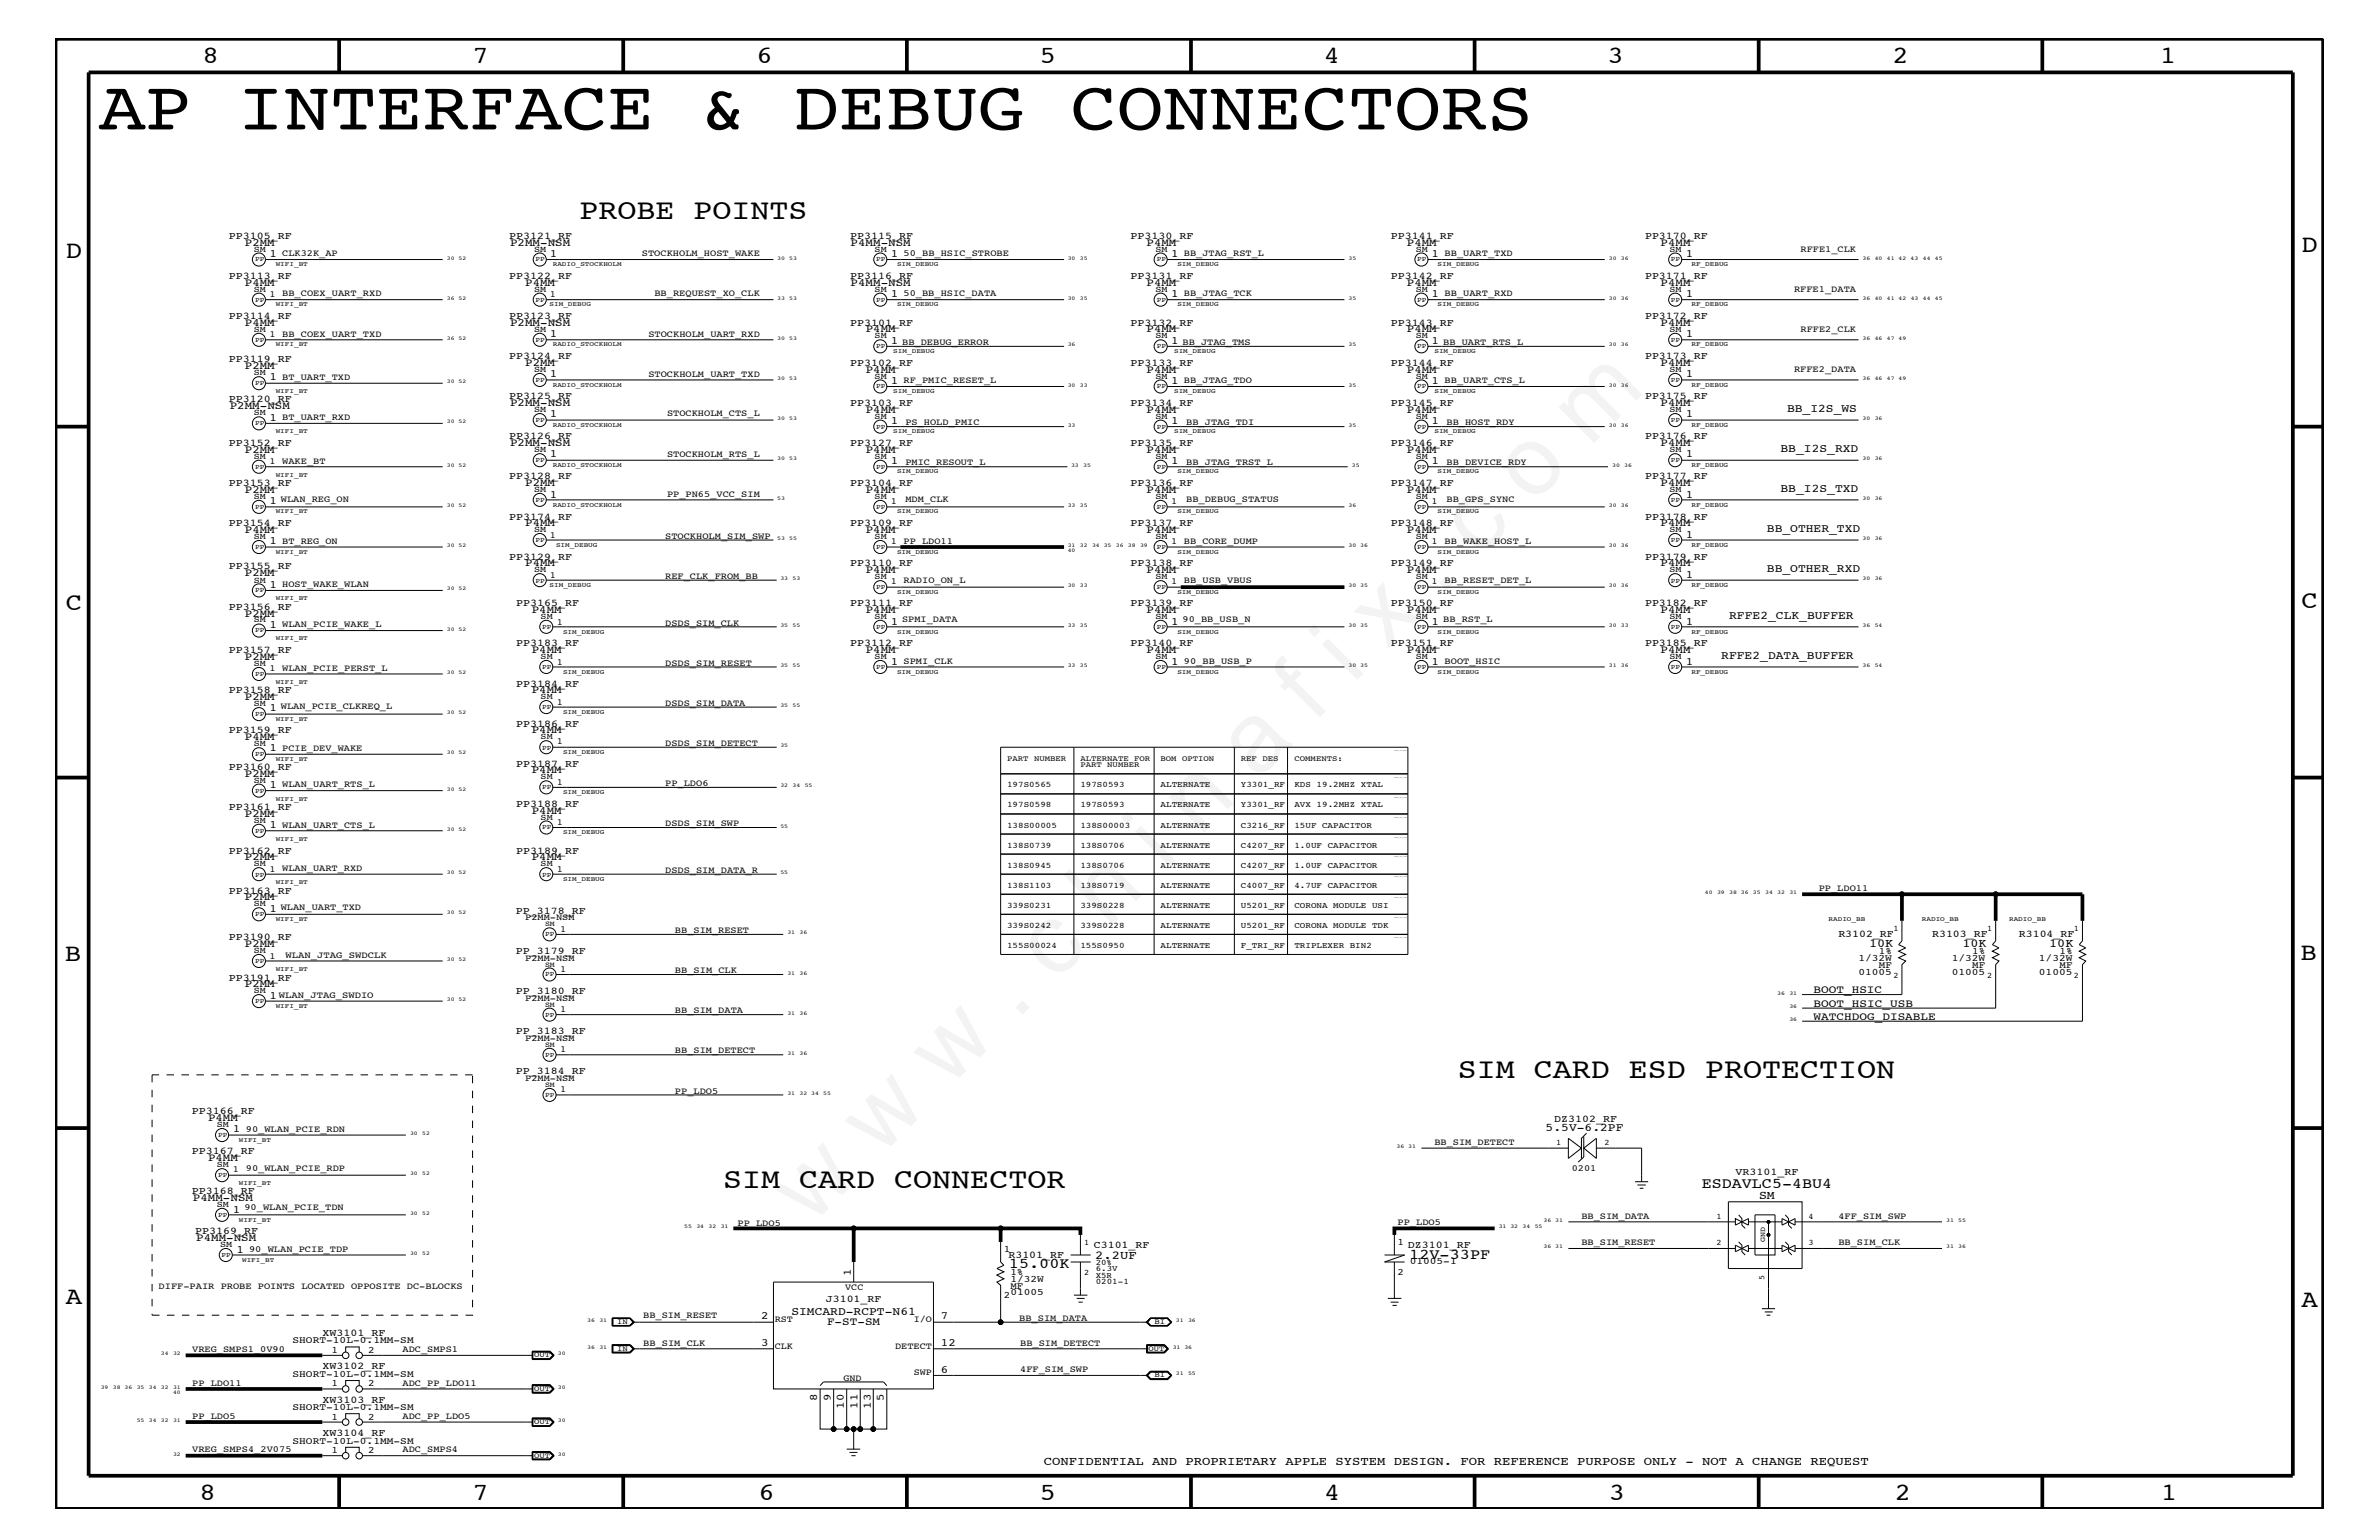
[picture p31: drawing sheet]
<svg xmlns="http://www.w3.org/2000/svg" width="432mm" height="279mm" viewBox="0 0 432 279" stroke-linecap="round" stroke-linejoin="round" font-family="sans-serif">
<defs><g id="words">
<text font-size="17.6" x="147.1" y="222.6" transform="rotate(-45 147.1 222.6)">w w w . c h i n a f i x . c o m</text>
<text font-size="12.7" x="17.9" y="23.5">AP INTERFACE &amp; DEBUG CONNECTORS</text>
<g font-size="5.2">
<text x="105.2" y="39.8">PROBE POINTS</text>
<text x="264.6" y="195.6">SIM CARD ESD PROTECTION</text>
<text x="131.2" y="215.6">SIM CARD CONNECTOR</text>
</g>
<g font-size="4.5">
<text x="36.7" y="11.5">8</text>
<text x="85.8" y="11.5">7</text>
<text x="137.3" y="11.5">6</text>
<text x="188.7" y="11.5">5</text>
<text x="240.3" y="11.5">4</text>
<text x="291.8" y="11.5">3</text>
<text x="343.5" y="11.5">2</text>
<text x="392" y="11.5">1</text>
<text x="11.9" y="46.8">D</text>
<text x="417.7" y="45.7">D</text>
<text x="11.9" y="110.6">C</text>
<text x="417.7" y="110.4">C</text>
<text x="11.8" y="174.3">B</text>
<text x="417.6" y="174.2">B</text>
<text x="11.9" y="236.7">A</text>
<text x="417.7" y="237.1">A</text>
<text x="36.2" y="272.1">8</text>
<text x="85.8" y="272.1">7</text>
<text x="137.7" y="272.1">6</text>
<text x="188.7" y="272.1">5</text>
<text x="240.4" y="272.1">4</text>
<text x="292" y="272.1">3</text>
<text x="343.9" y="272.1">2</text>
<text x="392.2" y="272.1">1</text>
</g>
<g font-size="2.7">
<text x="308.9" y="215.6">ESDAVLC5-4BU4</text>
<text x="183.1" y="230.1">15.00K</text>
<text x="255.8" y="228.4">12V-33PF</text>
</g>
<g font-size="2.2">
<text x="339.3" y="171.8">10K</text>
<text x="356.2" y="171.8">10K</text>
<text x="371.9" y="171.8">10K</text>
<text x="319.3" y="217.5">SM</text>
<text x="198.8" y="228.4">2.2UF</text>
<text x="189.5" y="265.9">CONFIDENTIAL AND PROPRIETARY APPLE SYSTEM DESIGN. FOR REFERENCE PURPOSE ONLY - NOT A CHANGE REQUEST</text>
</g>
<g font-size="2.1">
<text x="324.4" y="74.7">BB_I2S_WS</text>
<text x="323.2" y="82">BB_I2S_RXD</text>
<text x="323.2" y="89.3">BB_I2S_TXD</text>
<text x="320.7" y="96.5">BB_OTHER_TXD</text>
<text x="320.7" y="103.8">BB_OTHER_RXD</text>
<text x="313.9" y="112.3">RFFE2_CLK_BUFFER</text>
<text x="312.4" y="119.6">RFFE2_DATA_BUFFER</text>
<text x="280.5" y="205.2">5.5V-6.2PF</text>
<text x="143.6" y="238.6">SIMCARD-RCPT-N61</text>
</g>
<g font-size="2">
<text x="44.5" y="44.6">P2MM</text>
<text x="48.9" y="46.6">1</text>
<text x="92.6" y="44.6">P2MM-NSM</text>
<text x="99.8" y="46.6">1</text>
<text x="154.4" y="44.6">P4MM-NSM</text>
<text x="161.7" y="46.6">1</text>
<text x="208.1" y="44.6">P4MM</text>
<text x="212.6" y="46.6">1</text>
<text x="255.4" y="44.6">P4MM</text>
<text x="259.8" y="46.6">1</text>
<text x="301.4" y="44.6">P4MM</text>
<text x="306" y="46.6">1</text>
<text x="44.5" y="51.8">P4MM</text>
<text x="95.3" y="51.8">P4MM</text>
<text x="154.4" y="51.8">P4MM-NSM</text>
<text x="161.7" y="53.9">1</text>
<text x="208.1" y="51.8">P4MM</text>
<text x="212.6" y="53.9">1</text>
<text x="255.4" y="51.8">P4MM</text>
<text x="259.8" y="53.9">1</text>
<text x="301.4" y="51.8">P4MM</text>
<text x="306" y="53.9">1</text>
<text x="44.5" y="59.1">P4MM</text>
<text x="92.6" y="59.1">P2MM-NSM</text>
<text x="301.4" y="59.1">P4MM</text>
<text x="99.8" y="61.2">1</text>
<text x="157.1" y="60.3">P4MM</text>
<text x="161.7" y="62.3">1</text>
<text x="208.1" y="60.3">P4MM</text>
<text x="212.6" y="62.3">1</text>
<text x="255.4" y="60.3">P4MM</text>
<text x="259.8" y="62.3">1</text>
<text x="306" y="61.2">1</text>
<text x="44.5" y="67">P2MM</text>
<text x="48.9" y="69">1</text>
<text x="95.3" y="66.4">P2MM</text>
<text x="99.8" y="68.4">1</text>
<text x="157.1" y="67.6">P4MM</text>
<text x="161.7" y="69.6">1</text>
<text x="208.1" y="67.6">P4MM</text>
<text x="212.6" y="69.6">1</text>
<text x="255.4" y="67.6">P4MM</text>
<text x="259.8" y="69.6">1</text>
<text x="301.4" y="66.4">P4MM</text>
<text x="306" y="68.4">1</text>
<text x="41.7" y="74.3">P2MM-NSM</text>
<text x="48.9" y="76.3">1</text>
<text x="92.6" y="73.7">P2MM-NSM</text>
<text x="99.8" y="75.7">1</text>
<text x="157.1" y="74.9">P4MM</text>
<text x="161.7" y="76.9">1</text>
<text x="208.1" y="74.9">P4MM</text>
<text x="212.6" y="76.9">1</text>
<text x="255.4" y="74.9">P4MM</text>
<text x="259.8" y="76.9">1</text>
<text x="301.4" y="73.7">P4MM</text>
<text x="306" y="75.7">1</text>
<text x="44.5" y="82.2">P2MM</text>
<text x="92.6" y="80.9">P2MM-NSM</text>
<text x="99.8" y="83">1</text>
<text x="157.1" y="82.2">P4MM</text>
<text x="208.1" y="82.2">P4MM</text>
<text x="255.4" y="82.2">P4MM</text>
<text x="301.4" y="80.9">P4MM</text>
<text x="306" y="83">1</text>
<text x="44.5" y="89.4">P2MM</text>
<text x="95.3" y="88.2">P2MM</text>
<text x="157.1" y="89.4">P4MM</text>
<text x="161.7" y="84.2">1</text>
<text x="208.1" y="89.4">P4MM</text>
<text x="212.6" y="84.2">1</text>
<text x="255.4" y="89.4">P4MM</text>
<text x="259.8" y="84.2">1</text>
<text x="301.4" y="88.2">P4MM</text>
<text x="48.9" y="91.5">1</text>
<text x="95.3" y="95.4">P4MM</text>
<text x="99.8" y="90.3">1</text>
<text x="301.4" y="95.4">P4MM</text>
<text x="306" y="90.3">1</text>
<text x="44.5" y="96.7">P4MM</text>
<text x="48.9" y="98.7">1</text>
<text x="157.1" y="96.7">P4MM</text>
<text x="208.1" y="96.7">P4MM</text>
<text x="255.4" y="96.7">P4MM</text>
<text x="306" y="97.6">1</text>
<text x="44.5" y="104.6">P2MM</text>
<text x="48.9" y="106.6">1</text>
<text x="95.3" y="102.7">P4MM</text>
<text x="157.1" y="104">P4MM</text>
<text x="208.1" y="104">P4MM</text>
<text x="255.4" y="104">P4MM</text>
<text x="301.4" y="102.7">P4MM</text>
<text x="306" y="104.8">1</text>
<text x="44.5" y="111.9">P2MM</text>
<text x="48.9" y="113.9">1</text>
<text x="96.5" y="111.2">P4MM</text>
<text x="157.1" y="111.2">P4MM</text>
<text x="161.7" y="113.3">1</text>
<text x="208.1" y="111.2">P4MM</text>
<text x="212.6" y="113.3">1</text>
<text x="255.4" y="111.2">P4MM</text>
<text x="259.8" y="113.3">1</text>
<text x="301.4" y="111.2">P4MM</text>
<text x="306" y="113.3">1</text>
<text x="44.5" y="119.7">P2MM</text>
<text x="96.5" y="118.5">P4MM</text>
<text x="157.1" y="118.5">P4MM</text>
<text x="208.1" y="118.5">P4MM</text>
<text x="255.4" y="118.5">P4MM</text>
<text x="301.4" y="118.5">P4MM</text>
<text x="96.5" y="125.8">P4MM</text>
<text x="161.7" y="120.6">1</text>
<text x="212.6" y="120.6">1</text>
<text x="259.8" y="120.6">1</text>
<text x="306" y="120.6">1</text>
<text x="44.5" y="127">P2MM</text>
<text x="48.9" y="129.1">1</text>
<text x="44.5" y="134.2">P4MM</text>
<text x="48.9" y="136.3">1</text>
<text x="96.5" y="133">P4MM</text>
<text x="44.5" y="140.9">P2MM</text>
<text x="48.9" y="143">1</text>
<text x="96.5" y="140.3">P4MM</text>
<text x="44.5" y="148.2">P2MM</text>
<text x="96.5" y="147.6">P4MM</text>
<text x="48.9" y="150.2">1</text>
<text x="44.5" y="156.1">P2MM</text>
<text x="96.5" y="156.1">P4MM</text>
<text x="44.5" y="163.4">P2MM</text>
<text x="48.9" y="165.4">1</text>
<text x="44.5" y="171.8">P2MM</text>
<text x="44.5" y="179.1">P2MM</text>
<text x="48.9" y="181.2">1</text>
<text x="329.2" y="182.7">BOOT_HSIC_USB</text>
<text x="329.2" y="180.2">BOOT_HSIC</text>
<text x="329.2" y="185">WATCHDOG_DISABLE</text>
<text x="37.8" y="203.4">P4MM</text>
<text x="42.2" y="205.4">1</text>
<text x="37.8" y="210.7">P4MM</text>
<text x="35" y="217.9">P4MM-NSM</text>
<text x="42.2" y="220">1</text>
<text x="35.6" y="225.2">P4MM-NSM</text>
<text x="42.9" y="227.3">1</text>
<text x="154.4" y="231.5" transform="rotate(-90 154.4 231.5)">1</text>
<text x="138.2" y="239.4">2</text>
<text x="170.8" y="239.4">7</text>
<text x="138.2" y="244.2">3</text>
<text x="150.1" y="240.5">F-ST-SM</text>
<text x="170.8" y="244.2">12</text>
<text x="170.8" y="249">6</text>
<text x="148.3" y="254.2" transform="rotate(-90 148.3 254.2)">8</text>
<text x="150.8" y="254.2" transform="rotate(-90 150.8 254.2)">9</text>
<text x="153.2" y="255.6" transform="rotate(-90 153.2 255.6)">10</text>
<text x="155.6" y="255.6" transform="rotate(-90 155.6 255.6)">11</text>
<text x="158.1" y="255.6" transform="rotate(-90 158.1 255.6)">13</text>
<text x="160.4" y="254.2" transform="rotate(-90 160.4 254.2)">5</text>
</g>
<g font-size="1.9">
<text x="41.5" y="43.4">PP3105_RF</text>
<text x="92.4" y="43.4">PP3121_RF</text>
<text x="154.3" y="43.4">PP3115_RF</text>
<text x="205.2" y="43.4">PP3130_RF</text>
<text x="252.4" y="43.4">PP3141_RF</text>
<text x="298.6" y="43.4">PP3170_RF</text>
<text x="41.5" y="50.7">PP3113_RF</text>
<text x="92.4" y="50.7">PP3122_RF</text>
<text x="154.3" y="50.7">PP3116_RF</text>
<text x="205.2" y="50.7">PP3131_RF</text>
<text x="252.4" y="50.7">PP3142_RF</text>
<text x="298.6" y="50.7">PP3171_RF</text>
<text x="41.5" y="57.9">PP3114_RF</text>
<text x="92.4" y="57.9">PP3123_RF</text>
<text x="154.3" y="59.1">PP3101_RF</text>
<text x="205.2" y="59.1">PP3132_RF</text>
<text x="252.4" y="59.1">PP3143_RF</text>
<text x="298.6" y="57.9">PP3172_RF</text>
<text x="41.5" y="65.7">PP3119_RF</text>
<text x="92.4" y="65.1">PP3124_RF</text>
<text x="298.6" y="65.1">PP3173_RF</text>
<text x="154.3" y="66.4">PP3102_RF</text>
<text x="205.2" y="66.4">PP3133_RF</text>
<text x="252.4" y="66.4">PP3144_RF</text>
<text x="41.5" y="73">PP3120_RF</text>
<text x="92.4" y="72.4">PP3125_RF</text>
<text x="154.3" y="73.7">PP3103_RF</text>
<text x="205.2" y="73.7">PP3134_RF</text>
<text x="252.4" y="73.7">PP3145_RF</text>
<text x="298.6" y="72.4">PP3175_RF</text>
<text x="41.5" y="80.9">PP3152_RF</text>
<text x="92.4" y="79.7">PP3126_RF</text>
<text x="154.3" y="80.9">PP3127_RF</text>
<text x="205.2" y="80.9">PP3135_RF</text>
<text x="252.4" y="80.9">PP3146_RF</text>
<text x="298.6" y="79.7">PP3176_RF</text>
<text x="41.5" y="88.2">PP3153_RF</text>
<text x="92.4" y="87">PP3128_RF</text>
<text x="154.3" y="88.2">PP3104_RF</text>
<text x="205.2" y="88.2">PP3136_RF</text>
<text x="252.4" y="88.2">PP3147_RF</text>
<text x="298.6" y="87">PP3177_RF</text>
<text x="41.5" y="95.4">PP3154_RF</text>
<text x="92.4" y="94.3">PP3174_RF</text>
<text x="154.3" y="95.4">PP3109_RF</text>
<text x="205.2" y="95.4">PP3137_RF</text>
<text x="252.4" y="95.4">PP3148_RF</text>
<text x="298.6" y="94.3">PP3178_RF</text>
<text x="92.4" y="101.5">PP3129_RF</text>
<text x="298.6" y="101.5">PP3179_RF</text>
<text x="41.5" y="103.3">PP3155_RF</text>
<text x="154.3" y="102.7">PP3110_RF</text>
<text x="205.2" y="102.7">PP3138_RF</text>
<text x="252.4" y="102.7">PP3149_RF</text>
<text x="41.5" y="110.6">PP3156_RF</text>
<text x="93.7" y="110">PP3165_RF</text>
<text x="154.3" y="110">PP3111_RF</text>
<text x="205.2" y="110">PP3139_RF</text>
<text x="252.4" y="110">PP3150_RF</text>
<text x="298.6" y="110">PP3182_RF</text>
<text x="41.5" y="118.5">PP3157_RF</text>
<text x="93.7" y="117.3">PP3183_RF</text>
<text x="154.3" y="117.3">PP3112_RF</text>
<text x="205.2" y="117.3">PP3140_RF</text>
<text x="252.4" y="117.3">PP3151_RF</text>
<text x="298.6" y="117.3">PP3185_RF</text>
<text x="41.5" y="125.8">PP3158_RF</text>
<text x="93.7" y="124.6">PP3184_RF</text>
<text x="93.7" y="131.9">PP3186_RF</text>
<text x="41.5" y="133">PP3159_RF</text>
<text x="41.5" y="139.7">PP3160_RF</text>
<text x="93.7" y="139.1">PP3187_RF</text>
<text x="41.5" y="147">PP3161_RF</text>
<text x="93.7" y="146.4">PP3188_RF</text>
<text x="41.5" y="154.9">PP3162_RF</text>
<text x="93.7" y="154.9">PP3189_RF</text>
<text x="41.5" y="162.2">PP3163_RF</text>
<text x="93.6" y="165.8">PP_3178_RF</text>
<text x="41.5" y="170.6">PP3190_RF</text>
<text x="93.6" y="173.1">PP_3179_RF</text>
<text x="333.7" y="170">R3102_RF</text>
<text x="350.7" y="170">R3103_RF</text>
<text x="366.4" y="170">R3104_RF</text>
<text x="41.5" y="177.9">PP3191_RF</text>
<text x="93.6" y="180.4">PP_3180_RF</text>
<text x="93.6" y="187.6">PP_3183_RF</text>
<text x="93.6" y="194.8">PP_3184_RF</text>
<text x="34.8" y="202.1">PP3166_RF</text>
<text x="282.1" y="203.5">DZ3102_RF</text>
<text x="34.8" y="209.4">PP3167_RF</text>
<text x="315" y="213.2">VR3101_RF</text>
<text x="34.8" y="216.7">PP3168_RF</text>
<text x="35.4" y="224">PP3169_RF</text>
<text x="198.5" y="226.5">C3101_RF</text>
<text x="255.5" y="226.5">DZ3101_RF</text>
<text x="183" y="228.2">R3101_RF</text>
<text x="149.9" y="236.2">J3101_RF</text>
<text x="58.5" y="242.4">XW3101_RF</text>
<text x="58.5" y="248.4">XW3102_RF</text>
<text x="58.5" y="254.5">XW3103_RF</text>
<text x="58.5" y="260.5">XW3104_RF</text>
</g>
<g font-size="1.8">
<text x="341" y="173.2">1%</text>
<text x="358" y="173.2">1%</text>
<text x="373.8" y="173.2">1%</text>
<text x="337.3" y="176.8">01005</text>
<text x="337.3" y="174.4">1/32W</text>
<text x="341" y="175.6">MF</text>
<text x="354.2" y="174.4">1/32W</text>
<text x="354.2" y="176.8">01005</text>
<text x="358" y="175.6">MF</text>
<text x="370.1" y="176.8">01005</text>
<text x="370.1" y="174.4">1/32W</text>
<text x="373.8" y="175.6">MF</text>
<text x="182.2" y="227.1">1</text>
<text x="253.7" y="225.9">1</text>
<text x="183.4" y="232.6">1/32W</text>
<text x="183.4" y="231.3">1%</text>
<text x="183.4" y="233.8">MF</text>
<text x="253.7" y="231.3">2</text>
<text x="255.9" y="229.4">01005-1</text>
<text x="182.2" y="235.6">2</text>
<text x="183.4" y="235">01005</text>
<text x="53.1" y="243.7">SHORT-10L-0.1MM-SM</text>
<text x="60.2" y="245.4">1</text>
<text x="66.8" y="245.4">2</text>
<text x="53.1" y="249.8">SHORT-10L-0.1MM-SM</text>
<text x="60.2" y="251.5">1</text>
<text x="66.8" y="251.5">2</text>
<text x="53.1" y="255.9">SHORT-10L-0.1MM-SM</text>
<text x="60.2" y="257.6">1</text>
<text x="66.8" y="257.6">2</text>
<text x="53.1" y="261.9">SHORT-10L-0.1MM-SM</text>
<text x="60.2" y="263.6">1</text>
<text x="66.8" y="263.6">2</text>
</g>
<g font-size="1.7">
<text x="51.2" y="46.5">CLK32K_AP</text>
<text x="116.5" y="46.5">STOCKHOLM_HOST_WAKE</text>
<text x="164" y="46.5">50_BB_HSIC_STROBE</text>
<text x="214.9" y="46.5">BB_JTAG_RST_L</text>
<text x="262.2" y="46.5">BB_UART_TXD</text>
<text x="326.8" y="45.7">RFFE1_CLK</text>
<text x="48.9" y="53.9">1 BB_COEX_UART_RXD</text>
<text x="99.8" y="53.9">1</text>
<text x="118.8" y="53.8">BB_REQUEST_XO_CLK</text>
<text x="164" y="53.8">50_BB_HSIC_DATA</text>
<text x="214.9" y="53.8">BB_JTAG_TCK</text>
<text x="262.2" y="53.8">BB_UART_RXD</text>
<text x="325.6" y="52.9">RFFE1_DATA</text>
<text x="48.9" y="61.2">1 BB_COEX_UART_TXD</text>
<text x="117.7" y="61.1">STOCKHOLM_UART_RXD</text>
<text x="163.7" y="62.6">BB_DEBUG_ERROR</text>
<text x="214.6" y="62.6">BB_JTAG_TMS</text>
<text x="262" y="62.6">BB_UART_RTS_L</text>
<text x="326.8" y="60.2">RFFE2_CLK</text>
<text x="51.2" y="68.9">BT_UART_TXD</text>
<text x="117.7" y="68.4">STOCKHOLM_UART_TXD</text>
<text x="164" y="69.5">RF_PMIC_RESET_L</text>
<text x="214.9" y="69.5">BB_JTAG_TDO</text>
<text x="262.2" y="69.5">BB_UART_CTS_L</text>
<text x="325.6" y="67.5">RFFE2_DATA</text>
<text x="51.2" y="76.2">BT_UART_RXD</text>
<text x="121.1" y="75.6">STOCKHOLM_CTS_L</text>
<text x="164.3" y="77.2">PS_HOLD_PMIC</text>
<text x="215.3" y="77.2">BB_JTAG_TDI</text>
<text x="262.6" y="77.2">BB_HOST_RDY</text>
<text x="121.1" y="82.8">STOCKHOLM_RTS_L</text>
<text x="48.9" y="84.2">1 WAKE_BT</text>
<text x="164.3" y="84.4">PMIC_RESOUT_L</text>
<text x="215.3" y="84.4">BB_JTAG_TRST_L</text>
<text x="262.6" y="84.4">BB_DEVICE_RDY</text>
<text x="51" y="91.1">WLAN_REG_ON</text>
<text x="121.1" y="90.1">PP_PN65_VCC_SIM</text>
<text x="161.7" y="91.5">1</text>
<text x="164.3" y="91.1">MDM_CLK</text>
<text x="212.6" y="91.5">1</text>
<text x="215.3" y="91.1">BB_DEBUG_STATUS</text>
<text x="259.8" y="91.5">1</text>
<text x="262.6" y="91.1">BB_GPS_SYNC</text>
<text x="51.2" y="98.7">BT_REG_ON</text>
<text x="99.8" y="97.6">1</text>
<text x="120.7" y="97.7">STOCKHOLM_SIM_SWP</text>
<text x="161.7" y="98.8">1</text>
<text x="164" y="98.7">PP_LDO11</text>
<text x="212.6" y="98.8">1</text>
<text x="214.9" y="98.7">BB_CORE_DUMP</text>
<text x="259.8" y="98.8">1</text>
<text x="262.2" y="98.7">BB_WAKE_HOST_L</text>
<text x="51.2" y="106.5">HOST_WAKE_WLAN</text>
<text x="99.8" y="104.8">1</text>
<text x="120.7" y="105">REF_CLK_FROM_BB</text>
<text x="161.7" y="106">1</text>
<text x="164" y="105.9">RADIO_ON_L</text>
<text x="212.6" y="106">1</text>
<text x="214.9" y="105.9">BB_USB_VBUS</text>
<text x="259.8" y="106">1</text>
<text x="262.2" y="105.9">BB_RESET_DET_L</text>
<text x="51.2" y="113.7">WLAN_PCIE_WAKE_L</text>
<text x="101.1" y="113.3">1</text>
<text x="120.7" y="113.6">DSDS_SIM_CLK</text>
<text x="163.7" y="112.9">SPMI_DATA</text>
<text x="214.6" y="112.9">90_BB_USB_N</text>
<text x="262" y="112.9">BB_RST_L</text>
<text x="48.9" y="121.8">1 WLAN_PCIE_PERST_L</text>
<text x="101.1" y="120.6">1</text>
<text x="120.7" y="120.8">DSDS_SIM_RESET</text>
<text x="164" y="120.4">SPMI_CLK</text>
<text x="214.9" y="120.4">90_BB_USB_P</text>
<text x="262.2" y="120.4">BOOT_HSIC</text>
<text x="51" y="128.7">WLAN_PCIE_CLKREQ_L</text>
<text x="101.1" y="127.9">1</text>
<text x="120.7" y="128">DSDS_SIM_DATA</text>
<text x="51.2" y="136.2">PCIE_DEV_WAKE</text>
<text x="101.1" y="135.1">1</text>
<text x="120.7" y="135.3">DSDS_SIM_DETECT</text>
<text x="51.2" y="142.9">WLAN_UART_RTS_L</text>
<text x="101.1" y="142.4">1</text>
<text x="120.7" y="142.6">PP_LDO6</text>
<text x="101.1" y="149.6">1</text>
<text x="120.7" y="149.9">DSDS_SIM_SWP</text>
<text x="51.2" y="150.1">WLAN_UART_CTS_L</text>
<text x="48.9" y="158.2">1</text>
<text x="51.2" y="158">WLAN_UART_RXD</text>
<text x="101.1" y="158.2">1</text>
<text x="120.7" y="158.4">DSDS_SIM_DATA_R</text>
<text x="330.1" y="161.7">PP_LDO11</text>
<text x="51" y="165">WLAN_UART_TXD</text>
<text x="95.3" y="167">P2MM-NSM</text>
<text x="48.9" y="173.9">1</text>
<text x="51.8" y="173.8">WLAN_JTAG_SWDCLK</text>
<text x="101.7" y="169">1</text>
<text x="122.5" y="169.3">BB_SIM_RESET</text>
<text x="95.3" y="174.3">P2MM-NSM</text>
<text x="101.7" y="176.3">1</text>
<text x="122.5" y="176.6">BB_SIM_CLK</text>
<text x="50.6" y="181">WLAN_JTAG_SWDIO</text>
<text x="95.3" y="181.6">P2MM-NSM</text>
<text x="101.7" y="183.6">1</text>
<text x="122.5" y="183.8">BB_SIM_DATA</text>
<text x="95.3" y="188.8">P2MM-NSM</text>
<text x="101.7" y="190.9">1</text>
<text x="122.5" y="191.1">BB_SIM_DETECT</text>
<text x="95.3" y="196.1">P2MM-NSM</text>
<text x="101.7" y="198.1">1</text>
<text x="122.5" y="198.4">PP_LDO5</text>
<text x="44.6" y="205.3">90_WLAN_PCIE_RDN</text>
<text x="260.4" y="207.7">BB_SIM_DETECT</text>
<text x="42.2" y="212.7">1</text>
<text x="44.6" y="212.5">90_WLAN_PCIE_RDP</text>
<text x="285.3" y="212.4">0201</text>
<text x="44.4" y="219.6">90_WLAN_PCIE_TDN</text>
<text x="287" y="221.1">BB_SIM_DATA</text>
<text x="333.7" y="221.1">4FF_SIM_SWP</text>
<text x="45.2" y="227.1">90_WLAN_PCIE_TDP</text>
<text x="133.9" y="222.4">PP_LDO5</text>
<text x="253.7" y="222.3">PP_LDO5</text>
<text x="287" y="225.9">BB_SIM_RESET</text>
<text x="333.7" y="225.9">BB_SIM_CLK</text>
<text x="28.8" y="233.8">DIFF-PAIR PROBE POINTS LOCATED OPPOSITE DC-BLOCKS</text>
<text x="116.8" y="239.2">BB_SIM_RESET</text>
<text x="140.6" y="239.9">RST</text>
<text x="153.4" y="234">VCC</text>
<text x="165.9" y="239.9">I/O</text>
<text x="185" y="239.6">BB_SIM_DATA</text>
<text x="34.9" y="245.3">VREG_SMPS1_0V90</text>
<text x="73.1" y="245.3">ADC_SMPS1</text>
<text x="116.8" y="244.1">BB_SIM_CLK</text>
<text x="140.6" y="244.7">CLK</text>
<text x="162.5" y="244.7">DETECT</text>
<text x="185.2" y="244.1">BB_SIM_DETECT</text>
<text x="34.9" y="251.4">PP_LDO11</text>
<text x="73.1" y="251.4">ADC_PP_LDO11</text>
<text x="153.1" y="250.6">GND</text>
<text x="165.9" y="249.5">SWP</text>
<text x="185.2" y="248.9">4FF_SIM_SWP</text>
<text x="34.9" y="257.4">PP_LDO5</text>
<text x="73.1" y="257.4">ADC_PP_LDO5</text>
<text x="34.9" y="263.5">VREG_SMPS4_2V075</text>
<text x="73.1" y="263.5">ADC_SMPS4</text>
</g>
<g font-size="1.6">
<text x="46.1" y="45.7">SM</text>
<text x="96.9" y="45.7">SM</text>
<text x="158.7" y="45.7">SM</text>
<text x="209.7" y="45.7">SM</text>
<text x="257" y="45.7">SM</text>
<text x="303" y="45.7">SM</text>
<text x="46.1" y="52.9">SM</text>
<text x="96.9" y="52.9">SM</text>
<text x="158.7" y="52.9">SM</text>
<text x="209.7" y="52.9">SM</text>
<text x="257" y="52.9">SM</text>
<text x="303" y="52.9">SM</text>
<text x="46.1" y="60.2">SM</text>
<text x="96.9" y="60.2">SM</text>
<text x="158.7" y="61.4">SM</text>
<text x="209.7" y="61.4">SM</text>
<text x="257" y="61.4">SM</text>
<text x="303" y="60.2">SM</text>
<text x="46.1" y="68.1">SM</text>
<text x="96.9" y="67.5">SM</text>
<text x="158.7" y="68.7">SM</text>
<text x="209.7" y="68.7">SM</text>
<text x="257" y="68.7">SM</text>
<text x="303" y="67.5">SM</text>
<text x="46.1" y="75.4">SM</text>
<text x="96.9" y="74.7">SM</text>
<text x="158.7" y="76">SM</text>
<text x="209.7" y="76">SM</text>
<text x="257" y="76">SM</text>
<text x="303" y="74.7">SM</text>
<text x="46.1" y="83.3">SM</text>
<text x="96.9" y="82">SM</text>
<text x="158.7" y="83.3">SM</text>
<text x="209.7" y="83.3">SM</text>
<text x="257" y="83.3">SM</text>
<text x="303" y="82">SM</text>
<text x="96.9" y="89.3">SM</text>
<text x="303" y="89.3">SM</text>
<text x="46.1" y="90.5">SM</text>
<text x="158.7" y="90.5">SM</text>
<text x="209.7" y="90.5">SM</text>
<text x="257" y="90.5">SM</text>
<text x="46.1" y="97.7">SM</text>
<text x="96.9" y="96.5">SM</text>
<text x="158.7" y="97.7">SM</text>
<text x="209.7" y="97.7">SM</text>
<text x="257" y="97.7">SM</text>
<text x="303" y="96.5">SM</text>
<text x="46.1" y="105.7">SM</text>
<text x="96.9" y="103.8">SM</text>
<text x="158.7" y="105">SM</text>
<text x="209.7" y="105">SM</text>
<text x="257" y="105">SM</text>
<text x="303" y="103.8">SM</text>
<text x="46.1" y="112.9">SM</text>
<text x="98.1" y="112.3">SM</text>
<text x="158.7" y="112.3">SM</text>
<text x="209.7" y="112.3">SM</text>
<text x="257" y="112.3">SM</text>
<text x="303" y="112.3">SM</text>
<text x="98.1" y="119.6">SM</text>
<text x="158.7" y="119.6">SM</text>
<text x="209.7" y="119.6">SM</text>
<text x="257" y="119.6">SM</text>
<text x="303" y="119.6">SM</text>
<text x="46.1" y="120.8">SM</text>
<text x="46.1" y="128">SM</text>
<text x="98.1" y="126.9">SM</text>
<text x="46.1" y="135.3">SM</text>
<text x="98.1" y="134.1">SM</text>
<text x="46.1" y="142">SM</text>
<text x="98.1" y="141.4">SM</text>
<text x="46.1" y="149.3">SM</text>
<text x="98.1" y="148.7">SM</text>
<text x="46.1" y="157.2">SM</text>
<text x="98.1" y="157.2">SM</text>
<text x="46.1" y="164.5">SM</text>
<text x="46.1" y="172.9">SM</text>
<text x="46.1" y="180.2">SM</text>
<text x="39.4" y="204.4">SM</text>
<text x="39.4" y="211.7">SM</text>
<text x="39.4" y="219">SM</text>
<text x="40" y="226.3">SM</text>
</g>
<g font-size="1.5">
<text x="182.8" y="142.9">197S0565</text>
<text x="196.1" y="142.9">197S0593</text>
<text x="210.7" y="142.9">ALTERNATE</text>
<text x="225.2" y="142.9">Y3301_RF</text>
<text x="235" y="142.9">KDS 19.2MHZ XTAL</text>
<text x="182.8" y="146.5">197S0598</text>
<text x="196.1" y="146.5">197S0593</text>
<text x="210.7" y="146.5">ALTERNATE</text>
<text x="225.2" y="146.5">Y3301_RF</text>
<text x="235" y="146.5">AVX 19.2MHZ XTAL</text>
<text x="182.8" y="153.8">138S0739</text>
<text x="182.8" y="150.1">138S00005</text>
<text x="196.1" y="150.1">138S00003</text>
<text x="196.1" y="153.8">138S0706</text>
<text x="210.7" y="150.1">ALTERNATE</text>
<text x="210.7" y="153.8">ALTERNATE</text>
<text x="225.2" y="150.1">C3216_RF</text>
<text x="225.2" y="153.8">C4207_RF</text>
<text x="234.9" y="150.1">15UF CAPACITOR</text>
<text x="234.9" y="153.8">1.0UF CAPACITOR</text>
<text x="182.8" y="157.4">138S0945</text>
<text x="182.8" y="161.1">138S1103</text>
<text x="196.1" y="157.4">138S0706</text>
<text x="196.1" y="161.1">138S0719</text>
<text x="210.7" y="161.1">ALTERNATE</text>
<text x="210.7" y="157.4">ALTERNATE</text>
<text x="225.2" y="161.1">C4007_RF</text>
<text x="225.2" y="157.4">C4207_RF</text>
<text x="234.9" y="161.1">4.7UF CAPACITOR</text>
<text x="234.9" y="157.4">1.0UF CAPACITOR</text>
<text x="182.8" y="164.7">339S0231</text>
<text x="196.1" y="164.7">339S0228</text>
<text x="210.7" y="164.7">ALTERNATE</text>
<text x="225.2" y="164.7">U5201_RF</text>
<text x="234.9" y="164.7">CORONA MODULE USI</text>
<text x="182.8" y="172">155S00024</text>
<text x="182.8" y="168.3">339S0242</text>
<text x="196.1" y="172">155S0950</text>
<text x="196.1" y="168.3">339S0228</text>
<text x="210.7" y="172">ALTERNATE</text>
<text x="210.7" y="168.3">ALTERNATE</text>
<text x="225.2" y="172">F_TRI_RF</text>
<text x="225.2" y="168.3">U5201_RF</text>
<text x="234.9" y="172">TRIPLEXER BIN2</text>
<text x="234.9" y="168.3">CORONA MODULE TDK</text>
<text x="343.7" y="168.9">1</text>
<text x="360.7" y="168.9">1</text>
<text x="376.4" y="168.9">1</text>
<text x="343.7" y="177.4">2</text>
<text x="360.7" y="177.4">2</text>
<text x="376.4" y="177.4">2</text>
<text x="282.4" y="207.7">1</text>
<text x="291.3" y="207.7">2</text>
<text x="311.6" y="221.1">1</text>
<text x="328.3" y="221.1">4</text>
<text x="196.8" y="225.9">1</text>
<text x="311.6" y="225.9">2</text>
<text x="328.3" y="225.9">3</text>
<text x="196.8" y="231.3">2</text>
<text x="198.9" y="233">0201-1</text>
<text x="198.9" y="230.7">6.3V</text>
<text x="198.9" y="229.6">20%</text>
<text x="198.9" y="231.8">X5R</text>
<text x="320.3" y="232.3" transform="rotate(-90 320.3 232.3)">5</text>
</g>
<g font-size="1.4">
<text x="182.8" y="138">PART NUMBER</text>
<text x="196.1" y="138">ALTERNATE FOR</text>
<text x="196.1" y="139.2">PART NUMBER</text>
<text x="210.7" y="138">BOM OPTION</text>
<text x="225.2" y="138">REF DES</text>
<text x="234.9" y="138">COMMENTS:</text>
<text x="98.9" y="168.1">SM</text>
<text x="98.9" y="175.4">SM</text>
<text x="98.9" y="182.7">SM</text>
<text x="98.9" y="189.9">SM</text>
<text x="98.9" y="197.2">SM</text>
<text x="320.4" y="225.3" transform="rotate(-90 320.4 225.3)">GND</text>
<text x="112" y="240.2">IN</text>
<text x="112" y="245.1">IN</text>
<text x="208.4" y="245.1">OUT</text>
<text x="209.6" y="240.2">BI</text>
<text x="96.9" y="246.2">OUT</text>
<text x="209.6" y="249.9">BI</text>
<text x="96.9" y="252.3">OUT</text>
<text x="96.9" y="258.4">OUT</text>
<text x="96.9" y="264.4">OUT</text>
</g>
<g font-size="1.3">
<text x="46.3" y="47.4">PP</text>
<text x="97.2" y="47.4">PP</text>
<text x="159" y="47.4">PP</text>
<text x="210" y="47.4">PP</text>
<text x="257.2" y="47.4">PP</text>
<text x="303.3" y="47.4">PP</text>
<text x="46.3" y="54.7">PP</text>
<text x="97.2" y="54.7">PP</text>
<text x="159" y="54.7">PP</text>
<text x="210" y="54.7">PP</text>
<text x="257.2" y="54.7">PP</text>
<text x="303.3" y="54.7">PP</text>
<text x="46.3" y="62">PP</text>
<text x="97.2" y="62">PP</text>
<text x="159" y="63.2">PP</text>
<text x="210" y="63.2">PP</text>
<text x="257.2" y="63.2">PP</text>
<text x="303.3" y="62">PP</text>
<text x="46.3" y="69.9">PP</text>
<text x="97.2" y="69.3">PP</text>
<text x="159" y="70.5">PP</text>
<text x="210" y="70.5">PP</text>
<text x="257.2" y="70.5">PP</text>
<text x="303.3" y="69.3">PP</text>
<text x="46.3" y="77.2">PP</text>
<text x="97.2" y="76.6">PP</text>
<text x="159" y="77.8">PP</text>
<text x="210" y="77.8">PP</text>
<text x="257.2" y="77.8">PP</text>
<text x="303.3" y="76.6">PP</text>
<text x="97.2" y="83.8">PP</text>
<text x="303.3" y="83.8">PP</text>
<text x="46.3" y="85">PP</text>
<text x="159" y="85">PP</text>
<text x="210" y="85">PP</text>
<text x="257.2" y="85">PP</text>
<text x="46.3" y="92.3">PP</text>
<text x="97.2" y="91.1">PP</text>
<text x="159" y="92.3">PP</text>
<text x="210" y="92.3">PP</text>
<text x="257.2" y="92.3">PP</text>
<text x="303.3" y="91.1">PP</text>
<text x="46.3" y="99.6">PP</text>
<text x="97.2" y="98.4">PP</text>
<text x="159" y="99.6">PP</text>
<text x="210" y="99.6">PP</text>
<text x="257.2" y="99.6">PP</text>
<text x="303.3" y="98.4">PP</text>
<text x="46.3" y="107.5">PP</text>
<text x="97.2" y="105.7">PP</text>
<text x="159" y="106.9">PP</text>
<text x="210" y="106.9">PP</text>
<text x="257.2" y="106.9">PP</text>
<text x="303.3" y="105.7">PP</text>
<text x="46.3" y="114.8">PP</text>
<text x="98.4" y="114.2">PP</text>
<text x="159" y="114.2">PP</text>
<text x="210" y="114.2">PP</text>
<text x="257.2" y="114.2">PP</text>
<text x="303.3" y="114.2">PP</text>
<text x="46.3" y="122.6">PP</text>
<text x="98.4" y="121.4">PP</text>
<text x="159" y="121.4">PP</text>
<text x="210" y="121.4">PP</text>
<text x="257.2" y="121.4">PP</text>
<text x="303.3" y="121.4">PP</text>
<text x="46.3" y="129.9">PP</text>
<text x="98.4" y="128.7">PP</text>
<text x="46.3" y="137.2">PP</text>
<text x="98.4" y="136">PP</text>
<text x="46.3" y="143.9">PP</text>
<text x="98.4" y="143.2">PP</text>
<text x="46.3" y="151.1">PP</text>
<text x="98.4" y="150.5">PP</text>
<text x="46.3" y="159">PP</text>
<text x="98.4" y="159">PP</text>
<text x="46.3" y="166.2">PP</text>
<text x="99" y="169.9">PP</text>
<text x="46.3" y="174.8">PP</text>
<text x="99" y="177.2">PP</text>
<text x="46.3" y="182.1">PP</text>
<text x="99" y="184.4">PP</text>
<text x="99" y="191.7">PP</text>
<text x="99" y="199">PP</text>
<text x="39.6" y="206.3">PP</text>
<text x="39.6" y="213.6">PP</text>
<text x="39.6" y="220.8">PP</text>
<text x="40.2" y="228.1">PP</text>
</g>
<g font-size="1.2">
<text x="50" y="48.3">WIFI_BT</text>
<text x="100.3" y="48.3">RADIO_STOCKHOLM</text>
<text x="162.8" y="48.3">SIM_DEBUG</text>
<text x="213.7" y="48.3">SIM_DEBUG</text>
<text x="260.9" y="48.3">SIM_DEBUG</text>
<text x="307" y="48.3">RF_DEBUG</text>
<text x="50" y="55.6">WIFI_BT</text>
<text x="99.7" y="55.6">SIM_DEBUG</text>
<text x="162.8" y="55.6">SIM_DEBUG</text>
<text x="213.7" y="55.6">SIM_DEBUG</text>
<text x="260.9" y="55.6">SIM_DEBUG</text>
<text x="307" y="55.6">RF_DEBUG</text>
<text x="50" y="62.9">WIFI_BT</text>
<text x="100.3" y="62.9">RADIO_STOCKHOLM</text>
<text x="162.1" y="64">SIM_DEBUG</text>
<text x="213.1" y="64">SIM_DEBUG</text>
<text x="260.3" y="64">SIM_DEBUG</text>
<text x="307" y="62.9">RF_DEBUG</text>
<text x="50" y="71.3">WIFI_BT</text>
<text x="100.3" y="70.1">RADIO_STOCKHOLM</text>
<text x="162.1" y="71.3">SIM_DEBUG</text>
<text x="213.1" y="71.3">SIM_DEBUG</text>
<text x="260.3" y="71.3">SIM_DEBUG</text>
<text x="307" y="70.1">RF_DEBUG</text>
<text x="100.3" y="77.4">RADIO_STOCKHOLM</text>
<text x="307" y="77.4">RF_DEBUG</text>
<text x="50" y="78.6">WIFI_BT</text>
<text x="162.1" y="78.6">SIM_DEBUG</text>
<text x="213.1" y="78.6">SIM_DEBUG</text>
<text x="260.3" y="78.6">SIM_DEBUG</text>
<text x="50" y="86.5">WIFI_BT</text>
<text x="100.3" y="84.7">RADIO_STOCKHOLM</text>
<text x="162.8" y="85.9">SIM_DEBUG</text>
<text x="213.7" y="85.9">SIM_DEBUG</text>
<text x="260.9" y="85.9">SIM_DEBUG</text>
<text x="307" y="84.7">RF_DEBUG</text>
<text x="50" y="93.2">WIFI_BT</text>
<text x="100.3" y="92">RADIO_STOCKHOLM</text>
<text x="162.8" y="93.2">SIM_DEBUG</text>
<text x="213.7" y="93.2">SIM_DEBUG</text>
<text x="260.9" y="93.2">SIM_DEBUG</text>
<text x="307" y="92">RF_DEBUG</text>
<text x="50" y="100.4">WIFI_BT</text>
<text x="100.9" y="99.3">SIM_DEBUG</text>
<text x="162.8" y="100.4">SIM_DEBUG</text>
<text x="213.7" y="100.4">SIM_DEBUG</text>
<text x="260.9" y="100.4">SIM_DEBUG</text>
<text x="307" y="99.3">RF_DEBUG</text>
<text x="99.7" y="106.5">SIM_DEBUG</text>
<text x="162.8" y="107.7">SIM_DEBUG</text>
<text x="213.7" y="107.7">SIM_DEBUG</text>
<text x="260.9" y="107.7">SIM_DEBUG</text>
<text x="307" y="106.5">RF_DEBUG</text>
<text x="50" y="108.9">WIFI_BT</text>
<text x="50" y="116.2">WIFI_BT</text>
<text x="102.2" y="115">SIM_DEBUG</text>
<text x="162.8" y="115">SIM_DEBUG</text>
<text x="213.7" y="115">SIM_DEBUG</text>
<text x="260.9" y="115">SIM_DEBUG</text>
<text x="307" y="115">RF_DEBUG</text>
<text x="50" y="124.1">WIFI_BT</text>
<text x="102.2" y="122.3">SIM_DEBUG</text>
<text x="162.8" y="122.3">SIM_DEBUG</text>
<text x="213.7" y="122.3">SIM_DEBUG</text>
<text x="260.9" y="122.3">SIM_DEBUG</text>
<text x="307" y="122.3">RF_DEBUG</text>
<text x="50" y="130.8">WIFI_BT</text>
<text x="102.2" y="129.6">SIM_DEBUG</text>
<text x="102.2" y="136.8">SIM_DEBUG</text>
<text x="50" y="138">WIFI_BT</text>
<text x="50" y="145.3">WIFI_BT</text>
<text x="102.2" y="144">SIM_DEBUG</text>
<text x="50" y="152.6">WIFI_BT</text>
<text x="102.2" y="151.3">SIM_DEBUG</text>
<text x="50" y="160.5">WIFI_BT</text>
<text x="102.2" y="159.9">SIM_DEBUG</text>
<text x="50" y="167.1">WIFI_BT</text>
<text x="331.9" y="167.1">RADIO_BB</text>
<text x="348.8" y="167.1">RADIO_BB</text>
<text x="364.7" y="167.1">RADIO_BB</text>
<text x="50" y="176.2">WIFI_BT</text>
<text x="50" y="182.9">WIFI_BT</text>
<text x="43.3" y="207.1">WIFI_BT</text>
<text x="43.3" y="215">WIFI_BT</text>
<text x="43.3" y="221.7">WIFI_BT</text>
<text x="43.9" y="229">WIFI_BT</text>
</g>
<g font-size="1">
<text x="81.1" y="47.1">30 52</text>
<text x="141.1" y="47.1">30</text>
<text x="143.3" y="47.1">53</text>
<text x="193.8" y="47.1">30</text>
<text x="196" y="47.1">35</text>
<text x="244.8" y="47.1">35</text>
<text x="292" y="47.1">30</text>
<text x="294.2" y="47.1">36</text>
<text x="338.1" y="47.1">36</text>
<text x="340.3" y="47.1">40</text>
<text x="342.5" y="47.1">41 42</text>
<text x="346.8" y="47.1">43</text>
<text x="349" y="47.1">44</text>
<text x="351.2" y="47.1">45</text>
<text x="81.1" y="54.4">36 52</text>
<text x="141.1" y="54.4">33</text>
<text x="143.3" y="54.4">53</text>
<text x="193.8" y="54.4">30</text>
<text x="196" y="54.4">35</text>
<text x="244.8" y="54.4">35</text>
<text x="292" y="54.4">30</text>
<text x="294.2" y="54.4">36</text>
<text x="338.1" y="54.4">36</text>
<text x="340.3" y="54.4">40</text>
<text x="342.5" y="54.4">41 42</text>
<text x="346.8" y="54.4">43</text>
<text x="349" y="54.4">44</text>
<text x="351.2" y="54.4">45</text>
<text x="81.1" y="61.7">36 52</text>
<text x="141.1" y="61.7">30</text>
<text x="143.3" y="61.7">53</text>
<text x="193.8" y="62.8">36</text>
<text x="244.8" y="62.8">35</text>
<text x="292" y="62.8">30</text>
<text x="294.2" y="62.8">36</text>
<text x="338.1" y="61.7">36</text>
<text x="340.3" y="61.7">46</text>
<text x="342.5" y="61.7">47 49</text>
<text x="81.1" y="69.5">30 52</text>
<text x="141.1" y="68.9">30</text>
<text x="143.3" y="68.9">53</text>
<text x="193.8" y="70.1">30</text>
<text x="196" y="70.1">33</text>
<text x="244.8" y="70.1">35</text>
<text x="292" y="70.1">30</text>
<text x="294.2" y="70.1">36</text>
<text x="338.1" y="68.9">36</text>
<text x="340.3" y="68.9">46</text>
<text x="342.5" y="68.9">47 49</text>
<text x="81.1" y="76.8">30 52</text>
<text x="141.1" y="76.2">30</text>
<text x="143.3" y="76.2">53</text>
<text x="193.8" y="77.4">33</text>
<text x="244.8" y="77.4">35</text>
<text x="292" y="77.4">30</text>
<text x="294.2" y="77.4">36</text>
<text x="338.1" y="76.2">30</text>
<text x="340.3" y="76.2">36</text>
<text x="141.1" y="83.5">30</text>
<text x="143.3" y="83.5">53</text>
<text x="338.1" y="83.5">30</text>
<text x="340.3" y="83.5">36</text>
<text x="81.1" y="84.7">30 52</text>
<text x="194.4" y="84.7">33</text>
<text x="196.6" y="84.7">35</text>
<text x="245.4" y="84.7">35</text>
<text x="292.6" y="84.7">30</text>
<text x="294.8" y="84.7">36</text>
<text x="81.1" y="92">30 52</text>
<text x="141.1" y="90.7">53</text>
<text x="193.8" y="92">33</text>
<text x="196" y="92">35</text>
<text x="244.8" y="92">36</text>
<text x="292" y="92">30</text>
<text x="294.2" y="92">36</text>
<text x="338.1" y="90.7">30</text>
<text x="340.3" y="90.7">36</text>
<text x="81.1" y="99.3">30 52</text>
<text x="141.1" y="98">53</text>
<text x="143.3" y="98">55</text>
<text x="193.8" y="99.3">31</text>
<text x="193.8" y="100.1">40</text>
<text x="196" y="99.3">32</text>
<text x="198.2" y="99.3">34 35</text>
<text x="202.5" y="99.3">36</text>
<text x="204.7" y="99.3">38</text>
<text x="206.9" y="99.3">39</text>
<text x="244.8" y="99.3">30 36</text>
<text x="292" y="99.3">30</text>
<text x="294.2" y="99.3">36</text>
<text x="338.1" y="98">30</text>
<text x="340.3" y="98">36</text>
<text x="81.1" y="107.1">30 52</text>
<text x="141.6" y="105.3">33</text>
<text x="143.8" y="105.3">53</text>
<text x="193.8" y="106.5">30</text>
<text x="196" y="106.5">33</text>
<text x="244.8" y="106.5">30 35</text>
<text x="292" y="106.5">30</text>
<text x="294.2" y="106.5">36</text>
<text x="338.1" y="105.3">30</text>
<text x="340.3" y="105.3">36</text>
<text x="141.6" y="113.7">35</text>
<text x="143.8" y="113.7">55</text>
<text x="193.8" y="113.7">33</text>
<text x="196" y="113.7">35</text>
<text x="244.8" y="113.7">30 35</text>
<text x="292" y="113.7">30</text>
<text x="294.2" y="113.7">33</text>
<text x="338.1" y="113.7">36</text>
<text x="340.3" y="113.7">54</text>
<text x="81.1" y="114.4">30 52</text>
<text x="81.1" y="122.3">30 52</text>
<text x="141.6" y="121">35</text>
<text x="143.8" y="121">55</text>
<text x="193.8" y="121">33</text>
<text x="196" y="121">35</text>
<text x="244.8" y="121">30 35</text>
<text x="292" y="121">31</text>
<text x="294.2" y="121">36</text>
<text x="338.1" y="121">36</text>
<text x="340.3" y="121">54</text>
<text x="81.1" y="129.6">30 52</text>
<text x="141.6" y="128.3">35</text>
<text x="143.8" y="128.3">55</text>
<text x="81.1" y="136.8">30 52</text>
<text x="141.6" y="135.6">35</text>
<text x="81.1" y="143.4">30 52</text>
<text x="141.6" y="142.9">32</text>
<text x="143.8" y="142.9">34</text>
<text x="146.1" y="142.9">55</text>
<text x="81.1" y="150.7">30 52</text>
<text x="141.6" y="150.1">55</text>
<text x="81.1" y="158.6">30 52</text>
<text x="141.6" y="158.6">55</text>
<text x="81.1" y="165.9">30 52</text>
<text x="309.5" y="162.2">40</text>
<text x="311.7" y="162.2">39</text>
<text x="313.9" y="162.2">38 36</text>
<text x="318.2" y="162.2">35</text>
<text x="320.4" y="162.2">34</text>
<text x="322.6" y="162.2">32</text>
<text x="324.8" y="162.2">31</text>
<text x="142.9" y="169.5">31</text>
<text x="145.1" y="169.5">36</text>
<text x="81.1" y="174.4">30 52</text>
<text x="142.9" y="176.8">31</text>
<text x="145.1" y="176.8">36</text>
<text x="81.1" y="181.6">30 52</text>
<text x="142.9" y="184.1">31</text>
<text x="145.1" y="184.1">36</text>
<text x="322.6" y="180.4">36</text>
<text x="324.8" y="185.3">36</text>
<text x="324.8" y="180.4">31</text>
<text x="324.8" y="182.9">36</text>
<text x="142.9" y="191.4">31</text>
<text x="145.1" y="191.4">36</text>
<text x="142.9" y="198.7">31</text>
<text x="145.1" y="198.7">32 34</text>
<text x="149.4" y="198.7">55</text>
<text x="74.4" y="205.9">30</text>
<text x="76.6" y="205.9">52</text>
<text x="253.5" y="208.3">36 31</text>
<text x="74.4" y="213.2">30</text>
<text x="76.6" y="213.2">52</text>
<text x="74.4" y="220.4">30</text>
<text x="76.6" y="220.4">52</text>
<text x="280.2" y="221.7">36 31</text>
<text x="353.2" y="221.7">31</text>
<text x="355.4" y="221.7">55</text>
<text x="74.4" y="227.7">30</text>
<text x="76.6" y="227.7">52</text>
<text x="124.2" y="222.9">55</text>
<text x="126.4" y="222.9">34</text>
<text x="128.6" y="222.9">32</text>
<text x="130.8" y="222.9">31</text>
<text x="272" y="222.9">31 32</text>
<text x="276.4" y="222.9">34</text>
<text x="278.6" y="222.9">55</text>
<text x="280.2" y="226.5">36 31</text>
<text x="353.2" y="226.5">31</text>
<text x="355.4" y="226.5">36</text>
<text x="106.6" y="239.9">36</text>
<text x="108.8" y="239.9">31</text>
<text x="213.4" y="239.9">31</text>
<text x="215.6" y="239.9">36</text>
<text x="29.2" y="245.9">34</text>
<text x="31.4" y="245.9">32</text>
<text x="101.3" y="245.9">30</text>
<text x="106.6" y="244.7">36</text>
<text x="108.8" y="244.7">31</text>
<text x="212.9" y="244.7">31 36</text>
<text x="18.3" y="252">39</text>
<text x="20.5" y="252">38 36</text>
<text x="24.8" y="252">35</text>
<text x="27" y="252">34</text>
<text x="29.2" y="252">32</text>
<text x="31.4" y="252">31</text>
<text x="101.3" y="252">30</text>
<text x="213.4" y="249.5">31</text>
<text x="215.6" y="249.5">55</text>
<text x="31.4" y="252.8">40</text>
<text x="24.8" y="258">55</text>
<text x="27" y="258">34</text>
<text x="29.2" y="258">32</text>
<text x="31.4" y="258">31</text>
<text x="101.3" y="258">30</text>
<text x="31.4" y="264.1">32</text>
<text x="101.3" y="264.1">30</text>
</g>
</g></defs>
<g fill="none" stroke="#000" stroke-width=".18">
<path d="M48.3 47.1h32.1M48.3 54.4h32.1M99.2 47.1h41.2M99.2 54.4h41.2M161 47.1h32.1M161 54.4h32.1M211.8 47.1h32.2M211.8 54.4h32.2M259.2 47.1h32.1M259.2 54.4h32.1M305.2 47.1h32.1M305.2 54.4h32.1"/>
<path d="M48.3 69.5h32.1M48.3 76.8h32.1M48.3 61.7h32.1M99.2 61.7h41.2M99.2 68.9h41.2M99.2 76.2h41.2M163.4 62.8h29.7M163.4 70.1h29.7M163.4 77.4h29.7M214.3 62.8h29.7M214.3 70.1h29.7M214.3 77.4h29.7"/>
<path d="M261.6 62.8h29.7M261.6 70.1h29.7M261.6 77.4h29.7M305.2 61.7h32.1M305.2 68.9h32.1M305.2 76.2h32.1M48.3 92h32.1M48.3 99.2h32.1M48.3 84.7h32.1M99.2 83.5h41.2M99.2 90.7h41.2M99.2 98h41.2"/>
<path d="M163.4 92h29.7M163.4 84.7h30.3M214.3 92h29.7M214.3 99.2h29.7M214.3 84.7h30.3M261.6 92h29.7M261.6 99.2h29.7M261.6 84.7h30.3M305.2 83.5h32.1M305.2 90.7h32.1M305.2 98h32.1M48.3 107.1h32.1"/>
<path d="M48.3 114.4h32.1M99.2 105.3h41.8M100.3 113.7h40.7M163.4 113.7h29.7M163.4 106.5h29.7M214.3 113.7h29.7M261.6 113.7h29.7M261.6 106.5h29.7M305.2 113.7h32.1M305.2 105.3h32.1M48.3 122.3h32.1M48.3 129.6h32.1"/>
<path d="M48.3 136.8h32.1M100.3 121h40.7M100.3 135.6h40.7M100.3 128.3h40.7M163.4 121h29.7M181.6 135.6h73.9M214.3 121h29.7M261.6 121h29.7M305.2 121h32.1M48.3 143.4h32.1M48.3 150.7h32.1M48.3 158.6h32.1"/>
<path d="M100.3 158.6h40.7M100.3 142.9h40.7M100.3 150.1h40.7M181.6 158.6h73.9M181.6 151.3h73.9M181.6 147.7h73.9M181.6 155h73.9M181.6 144h73.9M181.6 140.4h73.9M48.3 165.9h32.1M48.3 174.4h32.1M100.9 176.8h41.3"/>
<path d="M100.9 169.5h41.3M181.6 165.9h73.9M181.6 169.5h73.9M181.6 173.2h73.9M181.6 162.2h73.9M345.2 167.1v3.6l-.6 .7 1.3 .6-1.3 .6 1.3 .6-1.3 .6 1.3 .6-.7 .6v5.4h-18.1M362.2 167.1v3.6l-.6 .7 1.2 .6-1.2 .6 1.2 .6-1.2 .6 1.2 .6-.6 .6v7.9h-35.1M378 167.1v3.6l-.6 .7 1.2 .6-1.2 .6 1.2 .6-1.2 .6 1.2 .6-.6 .6v10.3h-50.9M48.3 181.6h32.1M100.9 198.7h41.3M100.9 191.4h41.3M100.9 184.1h41.3"/>
<path d="M41.6 205.9h32.1M41.6 213.2h32.1M313.7 218h13.4v12.1h-13.4zM41.6 220.4h32.1M42.2 227.7h31.5M111.1 239.1h3.3l.8 .8-.8 .7h-3.3zM111.2 239.1v1.5M111.2 239.2h3.1M111.3 239.2v1.3M114.3 239.1l.8 .8-.8 .7M114.3 239.2l.7 .7-.7 .6M114.3 239.2l.6 .7"/>
<path d="M114.9 239.9h25.5M114.9 239.9l-.6 .6M140.4 232.6h29v19.4h-29zM154.9 229v3.6M169.4 239.9h38.9M181.6 225.3v3.7l.6 .6-1.3 .5 1.3 .6-1.3 .6 1.3 .7-1.3 .6 .7 .6v6.7M194.3 229h3.7M194.9 235h2.5M195.4 235.6h1.5M195.8 236.2h.7M196.1 229v6M208.8 239.1l-.8 .8 .8 .7"/>
<path d="M208.8 239.1l-.7 .8 .7 .7M208.8 239.1h3.1l.8 .8-.8 .7h-3.1M208.8 239.1h3.1l.7 .8-.7 .7h-3.1M208.8 239.2h3.1l.6 .7-.6 .6h-3.1l-.6-.6zM208.9 239.2h2.9l.7 .7-.7 .6h-2.9l-.6-.6zM251.9 235.6h2.5M252.4 236.2h1.4M252.7 236.8h.8M253.1 229v6.6M254.9 227.7l-3.6 1.3h3.6M284.7 221.7h30.3M284.7 226.5h30.3"/>
<path d="M315 221.1l2.4 1.2v-1.2l-2.4 1.2zM315 225.9v1.2l2.4-1.2v1.2zM315.6 220.4l.6 .7v1.2l.6 .6M315.6 225.3l.6 .6v1.2l.6 .6M317.4 221.7h6M317.4 226.5h6M318.5 220.4h3.7v7.3h-3.7zM319.8 237.4h2.4M320.3 238h1.5M320.7 238.6h.6M321 221.7v15.7M323.4 221.1v1.2l2.4-1.2v1.2z"/>
<path d="M323.4 225.9v1.2l2.4-1.2v1.2zM324 220.4l.6 .7v1.2l.6 .6M324 225.3l.6 .6v1.2l.6 .6M325.8 221.7h26.7M325.8 226.5h26.7M58.5 245.9h3.6M58.5 252h3.6M58.5 258h3.6M62.7 245.3v-.9h2.5v.9M62.7 251.4v-.9h2.5v.9M62.7 257.4v-.9h2.5v.9M65.8 245.9h30.9"/>
<path d="M65.8 252h30.9M65.8 258h30.9M96.6 245.2h3.2l.7 .7-.7 .7h-3.2M96.6 257.3h3.2l.7 .7-.7 .8M96.6 245.1h3.2l.8 .8-.8 .8h-3.2zM96.6 251.2h3.2l.8 .8-.8 .8h-3.2zM96.6 257.2h3.2l.8 .8-.8 .8h-3.2zM96.7 245.3h3l.6 .6-.6 .6h-3M96.7 251.4h3l.6 .6-.6 .6h-3M96.7 245.2v1.4M96.7 252.7v-1.4h3l.7 .7-.7 .7M99.7 257.4l.6 .6-.6 .7"/>
<path d="M99.7 245.2l.7 .7-.7 .7M99.7 257.4l.7 .6-.7 .7M99.7 257.4h-3v1.3h3M99.8 251.2l.7 .8-.7 .7h-3.2M111.1 244h3.3l.8 .7-.8 .8h-3.3zM111.2 240.5h3.1M111.3 244.1h3l.6 .6-.6 .6h-3zM114.3 244l.8 .7-.8 .7M114.3 244l.7 .7-.7 .7M114.3 244h-3.1v1.4h3.1M114.9 244.7h25.5M148.9 252v7.3h2.4"/>
<path d="M151.3 252v7.3h2.4M153.7 252v7.3h1.2M154.9 259.3v3.6M156.1 252v7.3h-1.2M158.5 252v7.3h-2.4M161 252v7.3h-2.5M161 251.4l-.6-.7h-11l-.5 .7M169.4 244.7h38.9M169.4 249.5h38.9M208 249.5l.8-.7h3.1l.8 .7-.8 .8h-3.1zM208.1 244h3.2l.8 .7-.8 .8h-3.2zM208.1 245.4h3.2"/>
<path d="M208.1 244h3.2M208.2 244v1.4M208.3 249.5l.6-.6h2.9l.7 .6-.7 .6h-2.9zM208.3 244.1h3l.5 .6-.5 .6h-3zM208.8 248.9l-.7 .6 .7 .7M208.8 248.9l-.6 .6 .6 .7M208.8 248.9h3.1l.7 .6-.7 .7h-3.1M208.8 248.9h3.1l.6 .6M211.3 244l.7 .7-.7 .7M211.3 244l.6 .7-.6 .7M212.5 249.5l-.6 .7h-3.1M58.5 264.1h3.6"/>
<path d="M62.7 263.5v-.9h2.5v.9M65.8 264.1h30.9M96.6 263.4h3.2l.7 .7-.7 .7h-3.2M96.6 263.3h3.2l.8 .8-.8 .8h-3.2zM96.7 263.5h3l.6 .6-.6 .6h-3M96.7 263.4v1.4M99.7 263.4l.7 .7-.7 .7M153.7 262.9h2.4M154.2 263.5h1.4M154.5 264.1h.8"/>
<circle cx="47" cy="54.4" r="1.19"/>
<circle cx="47" cy="47.1" r="1.19"/>
<circle cx="98" cy="54.4" r="1.19"/>
<circle cx="98" cy="47.1" r="1.19"/>
<circle cx="159.8" cy="54.4" r="1.19"/>
<circle cx="159.8" cy="47.1" r="1.19"/>
<circle cx="210.7" cy="47.1" r="1.19"/>
<circle cx="210.7" cy="54.4" r="1.19"/>
<circle cx="258" cy="47.1" r="1.19"/>
<circle cx="258" cy="54.4" r="1.19"/>
<circle cx="304.1" cy="47.1" r="1.19"/>
<circle cx="304.1" cy="54.4" r="1.19"/>
<circle cx="47" cy="76.8" r="1.19"/>
<circle cx="47" cy="69.5" r="1.19"/>
<circle cx="47" cy="61.7" r="1.19"/>
<circle cx="98" cy="61.7" r="1.19"/>
<circle cx="98" cy="76.2" r="1.19"/>
<circle cx="98" cy="68.9" r="1.19"/>
<circle cx="304.1" cy="76.2" r="1.19"/>
<circle cx="304.1" cy="61.7" r="1.19"/>
<circle cx="304.1" cy="68.9" r="1.19"/>
<circle cx="47" cy="92" r="1.19"/>
<circle cx="47" cy="99.2" r="1.19"/>
<circle cx="47" cy="84.7" r="1.19"/>
<circle cx="98" cy="83.5" r="1.19"/>
<circle cx="98" cy="90.7" r="1.19"/>
<circle cx="98" cy="98" r="1.19"/>
<circle cx="304.1" cy="90.7" r="1.19"/>
<circle cx="304.1" cy="83.5" r="1.19"/>
<circle cx="304.1" cy="98" r="1.19"/>
<circle cx="47" cy="107.1" r="1.19"/>
<circle cx="47" cy="114.4" r="1.19"/>
<circle cx="98" cy="105.3" r="1.19"/>
<circle cx="99.2" cy="113.7" r="1.19"/>
<circle cx="304.1" cy="113.7" r="1.19"/>
<circle cx="304.1" cy="105.3" r="1.19"/>
<circle cx="47" cy="122.3" r="1.19"/>
<circle cx="47" cy="136.8" r="1.19"/>
<circle cx="47" cy="129.6" r="1.19"/>
<circle cx="99.2" cy="121" r="1.19"/>
<circle cx="99.2" cy="128.3" r="1.19"/>
<circle cx="99.2" cy="135.6" r="1.19"/>
<circle cx="304.1" cy="121" r="1.19"/>
<circle cx="47" cy="158.6" r="1.19"/>
<circle cx="47" cy="150.7" r="1.19"/>
<circle cx="47" cy="143.4" r="1.19"/>
<circle cx="99.2" cy="158.6" r="1.19"/>
<circle cx="99.2" cy="150.1" r="1.19"/>
<circle cx="99.2" cy="142.9" r="1.19"/>
<circle cx="47" cy="165.9" r="1.19"/>
<circle cx="47" cy="174.4" r="1.19"/>
<circle cx="99.7" cy="176.8" r="1.19"/>
<circle cx="99.7" cy="169.5" r="1.19"/>
<circle cx="345.2" cy="162.2" r=".42"/>
<circle cx="362.2" cy="162.2" r=".42"/>
<circle cx="47" cy="181.6" r="1.19"/>
<circle cx="99.7" cy="198.7" r="1.19"/>
<circle cx="99.7" cy="191.4" r="1.19"/>
<circle cx="99.7" cy="184.1" r="1.19"/>
<circle cx="40.3" cy="205.9" r="1.19"/>
<circle cx="40.3" cy="213.2" r="1.19"/>
<circle cx="40.3" cy="220.4" r="1.19"/>
<circle cx="41" cy="227.7" r="1.19"/>
<circle cx="181.6" cy="239.9" r=".42"/>
<circle cx="321" cy="224.1" r=".25"/>
<circle cx="321" cy="221.7" r=".25"/>
<circle cx="62.7" cy="245.9" r=".59"/>
<circle cx="62.7" cy="252" r=".59"/>
<circle cx="62.7" cy="258" r=".59"/>
<circle cx="65.2" cy="252" r=".59"/>
<circle cx="65.2" cy="245.9" r=".59"/>
<circle cx="65.2" cy="258" r=".59"/>
<circle cx="151.3" cy="259.3" r=".42"/>
<circle cx="153.7" cy="259.3" r=".42"/>
<circle cx="154.9" cy="259.3" r=".42"/>
<circle cx="156.1" cy="259.3" r=".42"/>
<circle cx="158.5" cy="259.3" r=".42"/>
<circle cx="62.7" cy="264.1" r=".59"/>
<circle cx="65.2" cy="264.1" r=".59"/>
</g>
<g fill="#000">
<circle cx="345.2" cy="162.2" r=".42"/>
<circle cx="362.2" cy="162.2" r=".42"/>
<circle cx="181.6" cy="239.9" r=".42"/>
<circle cx="321" cy="221.7" r=".25"/>
<circle cx="321" cy="224.1" r=".25"/>
<circle cx="151.3" cy="259.3" r=".42"/>
<circle cx="153.7" cy="259.3" r=".42"/>
<circle cx="154.9" cy="259.3" r=".42"/>
<circle cx="156.1" cy="259.3" r=".42"/>
<circle cx="158.5" cy="259.3" r=".42"/>
</g>
<g fill="none" stroke="#000" stroke-width=".68" stroke-linecap="butt">
<path d="M10.1 7h411.6v266.8h-411.6zM16.1 13.1h400.1v254.6h-400.1zM61.6 7v6.1M113.1 7v6.1M164.6 7v6.1M216.2 7v6.1M267.6 7v6.1M319.2 7v6.1M370.7 7v6.1M10.1 77.4h6M416.2 77.4h5.5M163.4 99.2h29.7"/>
<path d="M214.3 106.5h29.7M10.1 141.1h6M416.2 141.1h5.5M327.1 162.2h18.1M362.2 162.2h15.8v4.9M362.2 162.2v4.9M362.2 162.2h-17v4.9M10.1 204.7h6M416.2 204.7h5.5M133.1 222.9h48.5v2.4M154.9 222.9v6.1M33.7 245.9h24.8"/>
<path d="M33.7 252h24.8M33.7 258h24.8M33.7 264.1h24.8M61.6 267.7v6.1M113.1 267.7v6.1M164.6 267.7v6.1M216.2 268v5.8M267.6 267.7v6.1M319.2 267.7v6.1M370.7 267.7v6.1"/>
</g>
<path d="M27.6 195v43.6M85.8 195h-58.2M27.6 238.6h58.2v-43.6" fill="none" stroke="#000" stroke-width=".18" stroke-dasharray="1.4 1.4" stroke-linecap="butt"/>
<use href="#words"/>
</svg>
